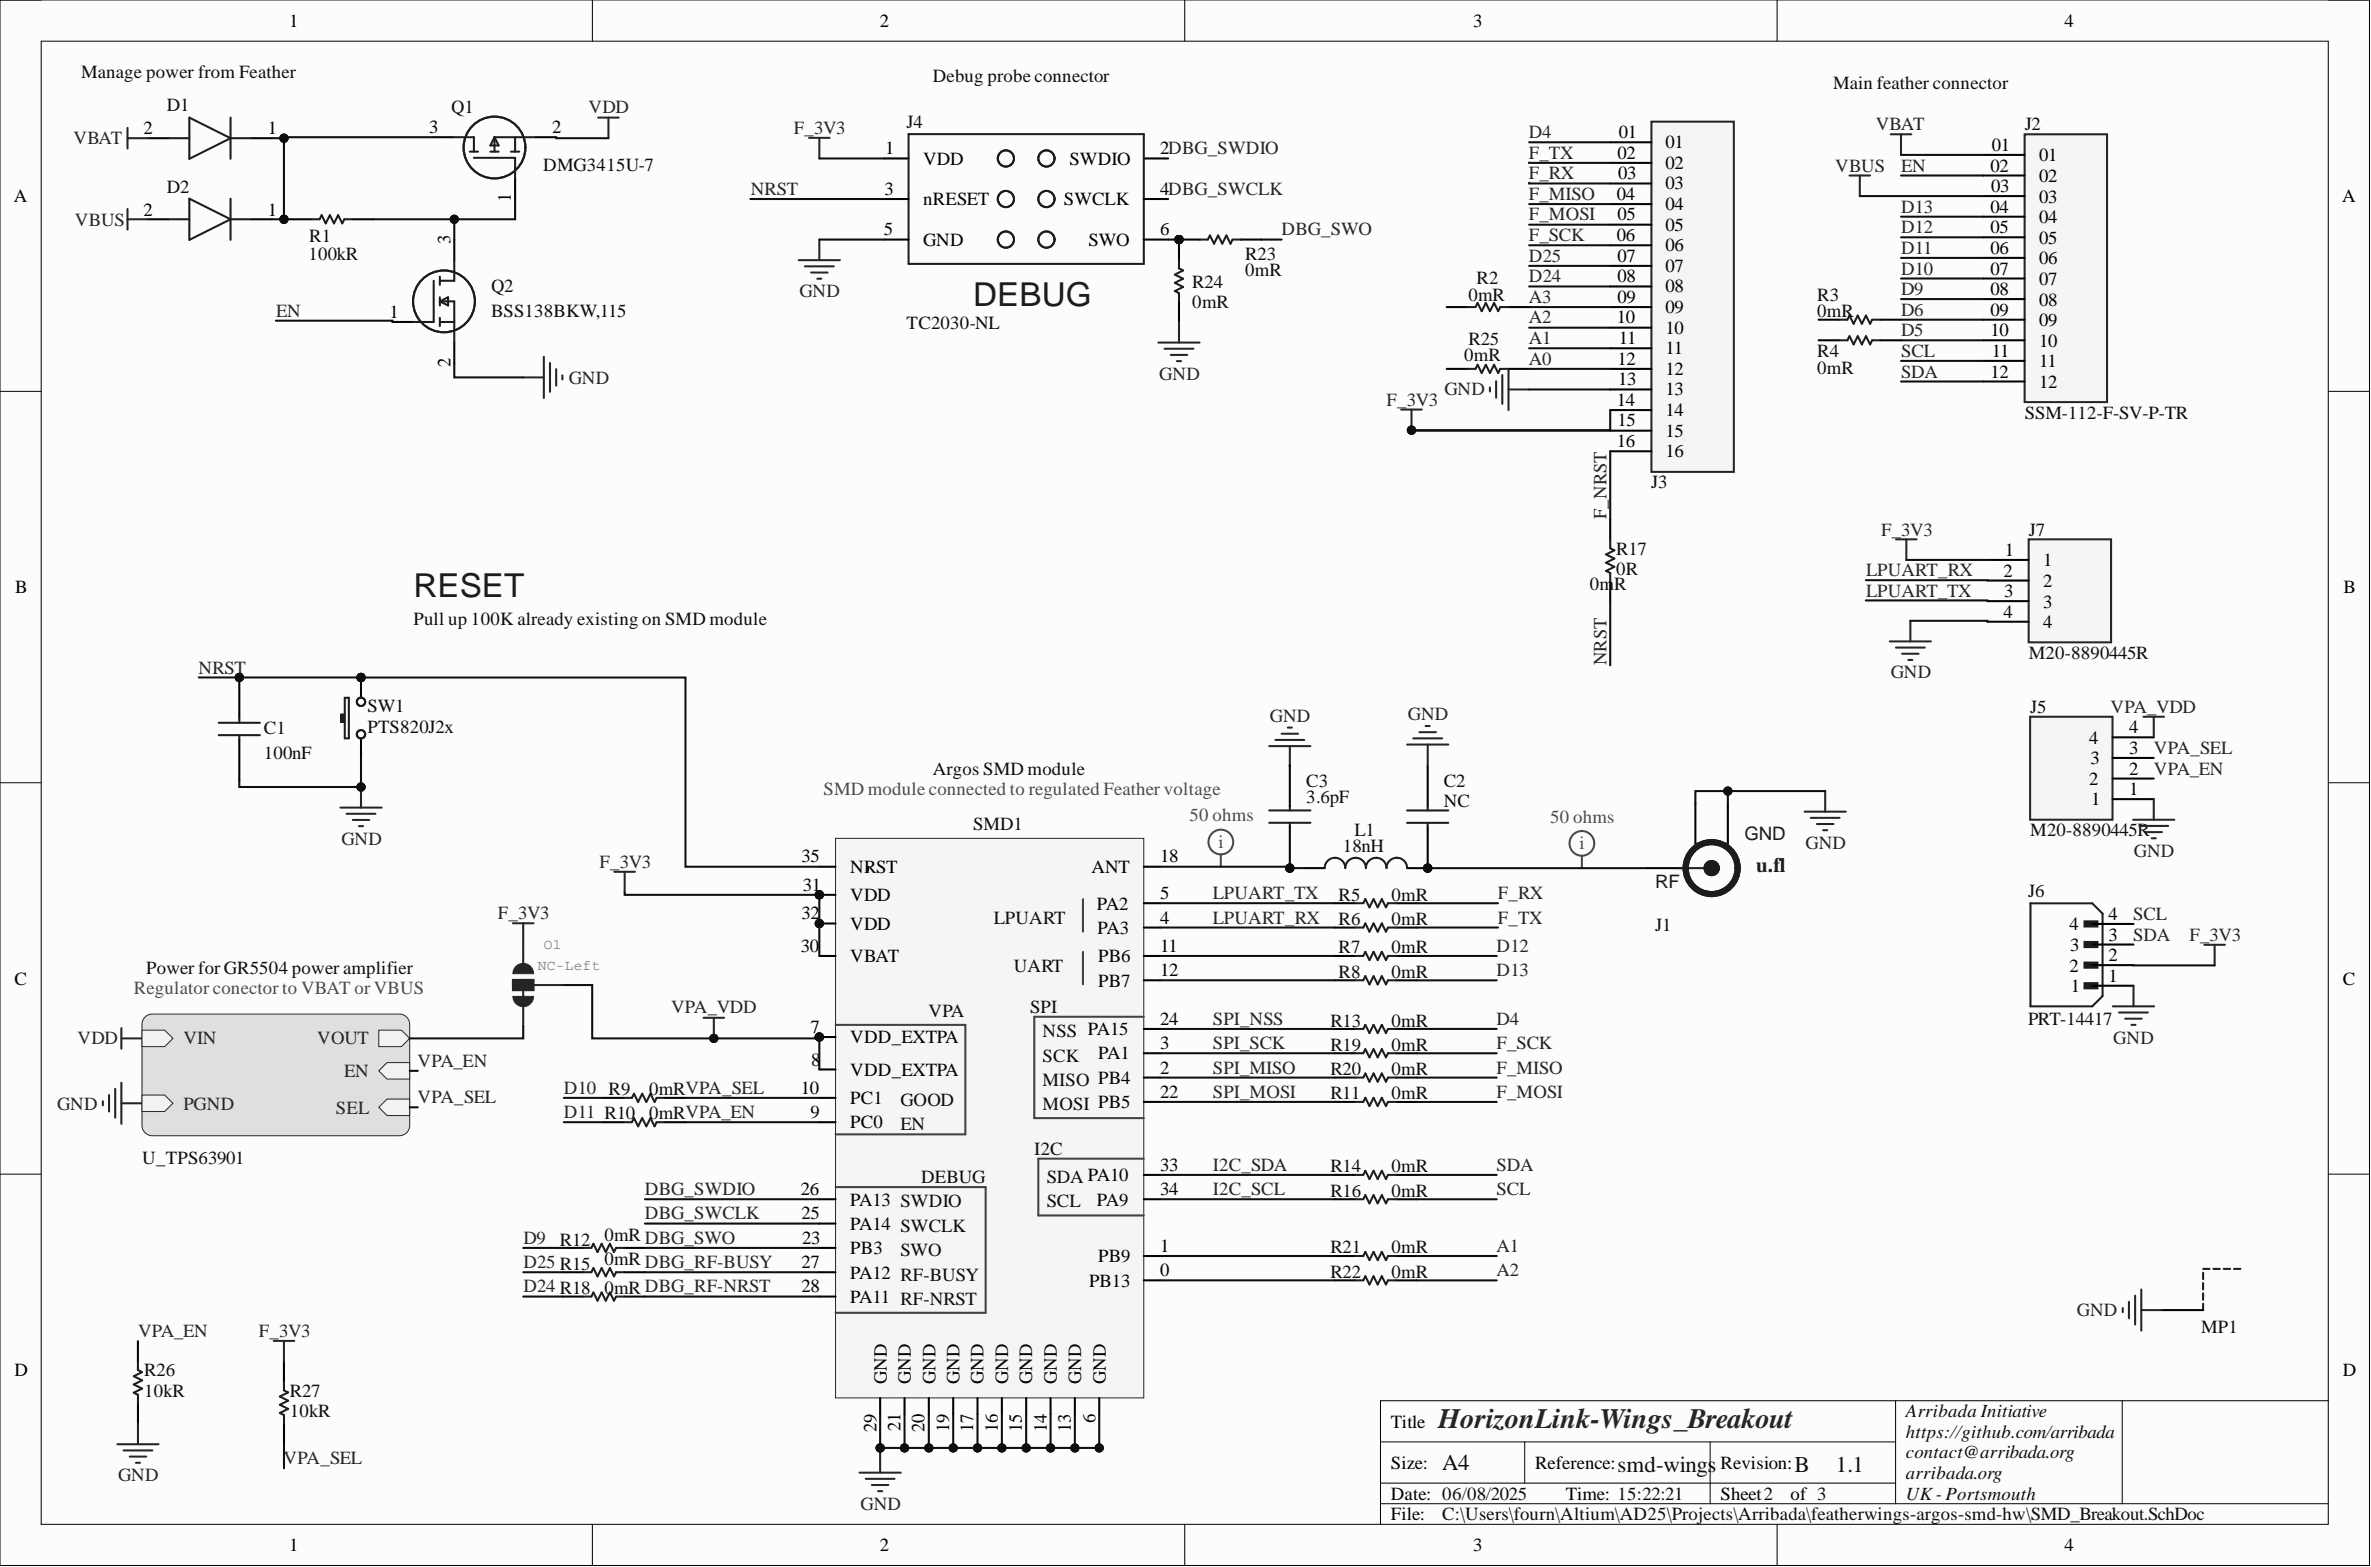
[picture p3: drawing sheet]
<svg xmlns="http://www.w3.org/2000/svg" width="292mm" height="193mm" viewBox="0 0 292 193" stroke-linecap="round" stroke-linejoin="round" font-family="sans-serif">
<defs><g id="words">
<g font-size="4.1" fill="#1c1c1c">
<text x="119.9" y="37.6">DEBUG</text>
<text x="50.9" y="73.6">RESET</text>
</g>
<text font-size="3.5" fill="#262626" x="177.2" y="175.8">HorizonLink-Wings_Breakout</text>
<g font-size="2.8" fill="#0e0e0e">
<text x="177.7" y="181">A4</text>
<text x="199.3" y="181.3">smd-wings</text>
<text x="221.1" y="181.3">B</text>
<text x="226.2" y="181.3">1.1</text>
</g>
<text font-size="2.5" fill="#1c1c1c" x="216.4" y="107.4">u.fl</text>
<g font-size="2.3">
<text x="35.6" y="3.3">1</text>
<text x="108.4" y="3.3">2</text>
<text x="181.5" y="3.3">3</text>
<text x="254.3" y="3.3">4</text>
<text x="17.7" y="16.5">2</text>
<text x="33" y="16.5">1</text>
<text x="52.9" y="16.4">3</text>
<text x="68" y="16.4">2</text>
<text x="199.4" y="17">01</text>
<text x="109.1" y="19">1</text>
<text x="113.7" y="20.3">VDD</text>
<text x="131.7" y="20.3">SWDIO</text>
<text x="142.9" y="19">2DBG_SWDIO</text>
<text x="199.3" y="19.5">02</text>
<text x="199.3" y="22.1">03</text>
<text x="205.2" y="18.3">01</text>
<text x="205.2" y="20.8">02</text>
<text x="205.2" y="23.3">03</text>
<text x="245.2" y="21.1">02</text>
<text x="245.3" y="23.7">03</text>
<text x="245.4" y="18.6">01</text>
<text x="251.2" y="19.9">01</text>
<text x="251.2" y="22.4">02</text>
<text x="1.7" y="24.9">A</text>
<text x="17.7" y="26.5">2</text>
<text x="33" y="26.5">1</text>
<text x="63" y="24.9" transform="rotate(-90 63 24.9)">1</text>
<text x="108.9" y="29">5</text>
<text x="109" y="24">3</text>
<text x="113.7" y="25.3">nRESET</text>
<text x="131.1" y="25.3">SWCLK</text>
<text x="142.9" y="24">4DBG_SWCLK</text>
<text x="142.9" y="29">6</text>
<text x="199.2" y="24.6">04</text>
<text x="199.2" y="29.7">06</text>
<text x="199.3" y="27.1">05</text>
<text x="205.2" y="25.9">04</text>
<text x="205.2" y="28.4">05</text>
<text x="245.2" y="26.2">04</text>
<text x="245.2" y="28.7">05</text>
<text x="251.2" y="24.9">03</text>
<text x="251.2" y="27.5">04</text>
<text x="288.5" y="24.9">A</text>
<text x="55.5" y="30" transform="rotate(-90 55.5 30)">3</text>
<text x="113.7" y="30.3">GND</text>
<text x="134.1" y="30.3">SWO</text>
<text x="199.3" y="32.2">07</text>
<text x="199.3" y="34.8">08</text>
<text x="205.2" y="30.9">06</text>
<text x="205.2" y="33.5">07</text>
<text x="245.2" y="31.3">06</text>
<text x="245.2" y="33.8">07</text>
<text x="251.2" y="30">05</text>
<text x="251.2" y="32.6">06</text>
<text x="251.2" y="35.1">07</text>
<text x="48" y="39.1">1</text>
<text x="199.2" y="39.8">10</text>
<text x="199.3" y="37.3">09</text>
<text x="205.2" y="36">08</text>
<text x="205.2" y="38.6">09</text>
<text x="205.2" y="41.1">10</text>
<text x="245.2" y="36.4">08</text>
<text x="245.2" y="38.9">09</text>
<text x="245.2" y="41.4">10</text>
<text x="251.2" y="37.6">08</text>
<text x="251.2" y="40.2">09</text>
<text x="55.5" y="45.2" transform="rotate(-90 55.5 45.2)">2</text>
<text x="199.3" y="44.9">12</text>
<text x="199.3" y="47.4">13</text>
<text x="199.4" y="42.4">11</text>
<text x="205.2" y="43.6">11</text>
<text x="205.2" y="46.2">12</text>
<text x="245.2" y="46.5">12</text>
<text x="245.4" y="44">11</text>
<text x="251.2" y="42.7">10</text>
<text x="251.2" y="45.2">11</text>
<text x="251.2" y="47.8">12</text>
<text x="199.2" y="50">14</text>
<text x="199.3" y="52.5">15</text>
<text x="205.2" y="48.7">13</text>
<text x="205.2" y="51.2">14</text>
<text x="205.2" y="53.8">15</text>
<text x="199.2" y="55">16</text>
<text x="205.2" y="56.3">16</text>
<text x="246.8" y="71">2</text>
<text x="247" y="68.5">1</text>
<text x="251.7" y="69.8">1</text>
<text x="1.9" y="73.1">B</text>
<text x="246.8" y="76.1">4</text>
<text x="246.9" y="73.6">3</text>
<text x="251.7" y="72.3">2</text>
<text x="251.7" y="74.8">3</text>
<text x="251.7" y="77.4">4</text>
<text x="288.7" y="73.1">B</text>
<text x="257.4" y="91.6">4</text>
<text x="257.6" y="94.1">3</text>
<text x="262.3" y="95.4">2</text>
<text x="262.3" y="92.8">3</text>
<text x="262.3" y="90.3">4</text>
<text x="257.4" y="96.6">2</text>
<text x="257.6" y="99.2">1</text>
<text x="262.3" y="97.9">1</text>
<text x="98.7" y="106.2">35</text>
<text x="104.8" y="107.5">NRST</text>
<text x="134.4" y="107.5">ANT</text>
<text x="142.9" y="106.2">18</text>
<text x="98.7" y="113.2">32</text>
<text x="98.9" y="109.7">31</text>
<text x="104.8" y="110.9">VDD</text>
<text x="135.1" y="112">PA2</text>
<text x="142.9" y="113.7">4</text>
<text x="142.9" y="110.8">5</text>
<text x="259.8" y="113.3">4</text>
<text x="98.7" y="117.2">30</text>
<text x="104.8" y="114.5">VDD</text>
<text x="104.8" y="118.5">VBAT</text>
<text x="135.2" y="115">PA3</text>
<text x="135.3" y="118.5">PB6</text>
<text x="142.9" y="117.2">11</text>
<text x="254.9" y="119.6">2</text>
<text x="254.9" y="114.6">4</text>
<text x="255" y="117.1">3</text>
<text x="259.8" y="118.4">2</text>
<text x="259.8" y="115.8">3</text>
<text x="1.8" y="121.3">C</text>
<text x="135.3" y="121.5">PB7</text>
<text x="142.9" y="120.2">12</text>
<text x="255.1" y="122.2">1</text>
<text x="259.8" y="120.9">1</text>
<text x="288.6" y="121.3">C</text>
<text x="99.8" y="127.2">7</text>
<text x="99.9" y="131.2">8</text>
<text x="104.8" y="128.4">VDD_EXTPA</text>
<text x="135.3" y="130.5">PA1</text>
<text x="142.9" y="129.2">3</text>
<text x="142.9" y="126.2">24</text>
<text x="98.7" y="134.7">10</text>
<text x="99.8" y="137.7">9</text>
<text x="104.8" y="132.5">VDD_EXTPA</text>
<text x="104.8" y="136">PC1</text>
<text x="142.9" y="132.2">2</text>
<text x="142.9" y="135.2">22</text>
<text x="104.8" y="138.9">PC0</text>
<text x="98.7" y="147.2">26</text>
<text x="104.8" y="148.5">PA13 SWDIO</text>
<text x="135.1" y="148.5">PA9</text>
<text x="142.9" y="147.2">34</text>
<text x="142.9" y="144.2">33</text>
<text x="98.7" y="150.2">25</text>
<text x="98.8" y="153.2">23</text>
<text x="104.8" y="151.4">PA14 SWCLK</text>
<text x="104.8" y="154.5">PB3</text>
<text x="135.3" y="155.4">PB9</text>
<text x="142.9" y="154.1">1</text>
<text x="98.7" y="159.1">28</text>
<text x="98.7" y="156.2">27</text>
<text x="104.8" y="160.4">PA11 RF-NRST</text>
<text x="104.8" y="157.4">PA12 RF-BUSY</text>
<text x="134.2" y="158.5">PB13</text>
<text x="142.9" y="157.2">0</text>
<text x="1.8" y="169.4">D</text>
<text x="109.2" y="170.4" transform="rotate(-90 109.2 170.4)">GND</text>
<text x="112.2" y="170.4" transform="rotate(-90 112.2 170.4)">GND</text>
<text x="115.2" y="170.4" transform="rotate(-90 115.2 170.4)">GND</text>
<text x="118.2" y="170.4" transform="rotate(-90 118.2 170.4)">GND</text>
<text x="121.2" y="170.4" transform="rotate(-90 121.2 170.4)">GND</text>
<text x="124.2" y="170.4" transform="rotate(-90 124.2 170.4)">GND</text>
<text x="127.2" y="170.4" transform="rotate(-90 127.2 170.4)">GND</text>
<text x="130.2" y="170.4" transform="rotate(-90 130.2 170.4)">GND</text>
<text x="133.2" y="170.4" transform="rotate(-90 133.2 170.4)">GND</text>
<text x="136.2" y="170.4" transform="rotate(-90 136.2 170.4)">GND</text>
<text x="288.6" y="169.4">D</text>
<text x="108" y="176.4" transform="rotate(-90 108 176.4)">29</text>
<text x="110.9" y="176.2" transform="rotate(-90 110.9 176.2)">21</text>
<text x="113.9" y="176.4" transform="rotate(-90 113.9 176.4)">20</text>
<text x="116.9" y="176.4" transform="rotate(-90 116.9 176.4)">19</text>
<text x="119.9" y="176.4" transform="rotate(-90 119.9 176.4)">17</text>
<text x="122.9" y="176.4" transform="rotate(-90 122.9 176.4)">16</text>
<text x="125.9" y="176.3" transform="rotate(-90 125.9 176.3)">15</text>
<text x="128.9" y="176.4" transform="rotate(-90 128.9 176.4)">14</text>
<text x="131.9" y="176.3" transform="rotate(-90 131.9 176.3)">13</text>
<text x="135" y="175.2" transform="rotate(-90 135 175.2)">6</text>
<text x="171.3" y="175.8">Title</text>
<text x="171.3" y="180.9">Size:</text>
<text x="171.3" y="184.7">Date: 06/08/2025</text>
<text x="189.1" y="180.9">Reference:</text>
<text x="192.9" y="184.7">Time: 15:22:21</text>
<text x="212" y="180.9">Revision:</text>
<text x="212" y="184.7">Sheet2</text>
<text x="220.6" y="184.7">of 3</text>
<text x="35.6" y="191">1</text>
<text x="108.4" y="191">2</text>
<text x="171.3" y="187.2">File:</text>
<text x="181.5" y="191">3</text>
<text x="254.3" y="191">4</text>
</g>
<g font-size="2.3" fill="#0e0e0e">
<text x="10" y="9.6">Manage power from Feather</text>
<text x="114.9" y="10.1">Debug probe connector</text>
<text x="225.8" y="11">Main feather connector</text>
<text x="20.6" y="13.7">D1</text>
<text x="55.6" y="13.9">Q1</text>
<text x="111.7" y="15.7">J4</text>
<text x="249.4" y="16.1">J2</text>
<text x="20.6" y="23.8">D2</text>
<text x="66.9" y="21.1">DMG3415U-7</text>
<text x="38.1" y="29.8">R1</text>
<text x="38" y="32">100kR</text>
<text x="146.9" y="35.5">R24</text>
<text x="153.4" y="34">0mR</text>
<text x="153.4" y="32">R23</text>
<text x="181.9" y="35">R2</text>
<text x="60.5" y="36">Q2</text>
<text x="60.5" y="39">BSS138BKW,115</text>
<text x="111.7" y="40.5">TC2030-NL</text>
<text x="146.9" y="38">0mR</text>
<text x="180.9" y="37">0mR</text>
<text x="223.9" y="39">0mR</text>
<text x="223.9" y="37">R3</text>
<text x="180.4" y="44.5">0mR</text>
<text x="180.9" y="42.4">R25</text>
<text x="223.9" y="46">0mR</text>
<text x="223.9" y="44">R4</text>
<text x="249.4" y="51.6">SSM-112-F-SV-P-TR</text>
<text x="203.4" y="60.1">J3</text>
<text x="249.9" y="66">J7</text>
<text x="199.1" y="68.3">R17</text>
<text x="199.1" y="70.9">0R</text>
<text x="50.9" y="76.9">Pull up 100K already existing on SMD module</text>
<text x="195.9" y="72.6">0mR</text>
<text x="249.9" y="81.2">M20-8890445R</text>
<text x="45.3" y="87.7">SW1</text>
<text x="250.1" y="87.8">J5</text>
<text x="32.5" y="93.4">100nF</text>
<text x="32.5" y="90.4">C1</text>
<text x="45.3" y="90.2">PTS820J2x</text>
<text x="114.9" y="95.4">Argos SMD module</text>
<text x="160.9" y="98.9">3.6pF</text>
<text x="160.9" y="96.9">C3</text>
<text x="177.9" y="96.9">C2</text>
<text x="177.9" y="99.4">NC</text>
<text x="119.9" y="102.2">SMD1</text>
<text x="165.4" y="104.9">18nH</text>
<text x="166.9" y="102.9">L1</text>
<text x="250.1" y="103">M20-8890445R</text>
<text x="122.4" y="113.7">LPUART</text>
<text x="164.9" y="110.9">R5</text>
<text x="164.9" y="113.9">R6</text>
<text x="171.4" y="110.9">0mR</text>
<text x="171.4" y="113.9">0mR</text>
<text x="249.9" y="110.5">J6</text>
<text x="18" y="119.9">Power for GR5504 power amplifier</text>
<text x="124.9" y="119.7">UART</text>
<text x="164.9" y="117.4">R7</text>
<text x="171.4" y="117.4">0mR</text>
<text x="203.9" y="114.7">J1</text>
<text x="114.4" y="125.2">VPA</text>
<text x="126.9" y="124.7">SPI</text>
<text x="164.9" y="120.4">R8</text>
<text x="171.4" y="120.4">0mR</text>
<text x="128.4" y="127.7">NSS PA15</text>
<text x="128.4" y="130.7">SCK</text>
<text x="163.9" y="126.4">R13</text>
<text x="163.9" y="129.4">R19</text>
<text x="171.4" y="126.4">0mR</text>
<text x="171.4" y="129.4">0mR</text>
<text x="249.9" y="126.2">PRT-14417</text>
<text x="80" y="134.9">0mRVPA_SEL</text>
<text x="80" y="137.8">0mRVPA_EN</text>
<text x="110.9" y="136.2">GOOD</text>
<text x="128.4" y="133.7">MISO PB4</text>
<text x="128.4" y="136.7">MOSI PB5</text>
<text x="163.9" y="135.4">R11</text>
<text x="163.9" y="132.3">R20</text>
<text x="171.4" y="135.4">0mR</text>
<text x="171.4" y="132.3">0mR</text>
<text x="17.5" y="143.3">U_TPS63901</text>
<text x="110.9" y="139.2">EN</text>
<text x="127.4" y="142.2">I2C</text>
<text x="113.5" y="145.7">DEBUG</text>
<text x="128.9" y="145.7">SDA PA10</text>
<text x="128.9" y="148.6">SCL</text>
<text x="163.9" y="144.3">R14</text>
<text x="163.9" y="147.4">R16</text>
<text x="171.4" y="144.3">0mR</text>
<text x="171.4" y="147.4">0mR</text>
<text x="69" y="153.4">R12</text>
<text x="74.5" y="152.9">0mR DBG_SWO</text>
<text x="74.5" y="155.8">0mR DBG_RF-BUSY</text>
<text x="110.9" y="154.7">SWO</text>
<text x="163.9" y="154.3">R21</text>
<text x="171.4" y="154.3">0mR</text>
<text x="74.5" y="159.3">0mR DBG_RF-NRST</text>
<text x="163.9" y="157.4">R22</text>
<text x="171.4" y="157.4">0mR</text>
<text x="271.2" y="164.1">MP1</text>
<text x="17.8" y="172">10kR</text>
<text x="17.8" y="169.4">R26</text>
<text x="35.7" y="172">R27</text>
<text x="35.7" y="174.5">10kR</text>
<text x="234.8" y="174.5">Arribada Initiative</text>
<text x="234.8" y="177.1">https://github.com/arribada</text>
<text x="234.8" y="179.6">contact@arribada.org</text>
<text x="234.8" y="182.1">arribada.org</text>
<text x="234.8" y="184.7">UK- Portsmouth</text>
<text x="177.7" y="187.2">C:\Users\fourn\Altium\AD25\Projects\Arribada\featherwings-argos-smd-hw\SMD_Breakout.SchDoc</text>
</g>
<g font-size="2.3" fill="#262626">
<text x="9.1" y="17.8">VBAT</text>
<text x="72.5" y="13.9">VDD</text>
<text x="97.8" y="16.5">F_3V3</text>
<text x="188.3" y="17">D4</text>
<text x="231.1" y="16.1">VBAT</text>
<text x="188.3" y="19.5">F_TX</text>
<text x="188.3" y="22">F_RX</text>
<text x="226.1" y="21.1">VBUS</text>
<text x="234.2" y="21.1">EN</text>
<text x="9.2" y="27.8">VBUS</text>
<text x="92.5" y="24">NRST</text>
<text x="157.9" y="29">DBG_SWO</text>
<text x="188.3" y="24.6">F_MISO</text>
<text x="188.3" y="27.1">F_MOSI</text>
<text x="188.3" y="29.7">F_SCK</text>
<text x="234.2" y="26.2">D13</text>
<text x="234.2" y="28.7">D12</text>
<text x="188.3" y="32.2">D25</text>
<text x="188.3" y="34.8">D24</text>
<text x="234.2" y="31.3">D11</text>
<text x="234.2" y="33.8">D10</text>
<text x="34" y="39">EN</text>
<text x="98.5" y="36.6">GND</text>
<text x="188.3" y="37.3">A3</text>
<text x="188.3" y="39.8">A2</text>
<text x="234.2" y="36.4">D9</text>
<text x="234.2" y="38.9">D6</text>
<text x="234.2" y="41.4">D5</text>
<text x="70.1" y="47.3">GND</text>
<text x="142.8" y="46.8">GND</text>
<text x="188.3" y="42.4">A1</text>
<text x="188.3" y="44.9">A0</text>
<text x="234.2" y="44">SCL</text>
<text x="234.2" y="46.5">SDA</text>
<text x="170.8" y="50">F_3V3</text>
<text x="177.9" y="48.7">GND</text>
<text x="197.9" y="63.9" transform="rotate(-90 197.9 63.9)">F_NRST</text>
<text x="231.8" y="66">F_3V3</text>
<text x="229.9" y="70.9">LPUART_RX</text>
<text x="229.9" y="73.5">LPUART_TX</text>
<text x="24.5" y="82.9">NRST</text>
<text x="197.9" y="81.9" transform="rotate(-90 197.9 81.9)">NRST</text>
<text x="232.9" y="83.5">GND</text>
<text x="156.4" y="88.9">GND</text>
<text x="173.5" y="88.6">GND</text>
<text x="260" y="87.8">VPA_VDD</text>
<text x="265.3" y="92.8">VPA_SEL</text>
<text x="265.3" y="95.4">VPA_EN</text>
<text x="42.1" y="104">GND</text>
<text x="73.9" y="106.9">F_3V3</text>
<text x="222.4" y="104.5">GND</text>
<text x="262.9" y="105.5">GND</text>
<text x="61.3" y="113.2">F_3V3</text>
<text x="149.4" y="110.8">LPUART_TX</text>
<text x="149.4" y="113.7">LPUART_RX</text>
<text x="184.5" y="113.7">F_TX</text>
<text x="184.5" y="110.8">F_RX</text>
<text x="262.8" y="113.3">SCL</text>
<text x="184.4" y="117.2">D12</text>
<text x="262.8" y="115.8">SDA</text>
<text x="269.7" y="115.8">F_3V3</text>
<text x="82.7" y="124.8">VPA_VDD</text>
<text x="184.4" y="120.2">D13</text>
<text x="9.6" y="128.6">VDD</text>
<text x="22.6" y="128.6">VIN</text>
<text x="39.1" y="128.6">VOUT</text>
<text x="51.4" y="131.4">VPA_EN</text>
<text x="149.4" y="126.2">SPI_NSS</text>
<text x="149.4" y="129.2">SPI_SCK</text>
<text x="184.4" y="126.2">D4</text>
<text x="184.4" y="129.2">F_SCK</text>
<text x="260.4" y="128.5">GND</text>
<text x="7" y="136.6">GND</text>
<text x="22.6" y="136.6">PGND</text>
<text x="41.4" y="137.1">SEL</text>
<text x="42.4" y="132.7">EN</text>
<text x="51.4" y="135.9">VPA_SEL</text>
<text x="69.5" y="137.7">D11 R10</text>
<text x="69.5" y="134.7">D10 R9</text>
<text x="149.4" y="135.2">SPI_MOSI</text>
<text x="149.4" y="132.2">SPI_MISO</text>
<text x="184.4" y="135.2">F_MOSI</text>
<text x="184.4" y="132.2">F_MISO</text>
<text x="79.5" y="147.2">DBG_SWDIO</text>
<text x="149.4" y="144.2">I2C_SDA</text>
<text x="149.4" y="147.2">I2C_SCL</text>
<text x="184.4" y="144.2">SDA</text>
<text x="184.4" y="147.2">SCL</text>
<text x="64.5" y="153.2">D9</text>
<text x="79.5" y="150.2">DBG_SWCLK</text>
<text x="184.4" y="154.1">A1</text>
<text x="64.5" y="156.2">D25 R15</text>
<text x="64.5" y="159.1">D24 R18</text>
<text x="184.4" y="157.2">A2</text>
<text x="17" y="164.6">VPA_EN</text>
<text x="31.9" y="164.6">F_3V3</text>
<text x="255.9" y="162.1">GND</text>
<text x="14.6" y="182.4">GND</text>
<text x="34.9" y="180.3">VPA_SEL</text>
<text x="106" y="185.9">GND</text>
</g>
<g font-size="2.3" fill="#4c4c4c">
<text x="101.5" y="97.9">SMD module connected to regulated Feather voltage</text>
<text x="146.5" y="101.1">50 ohms</text>
<text x="191" y="101.3">50 ohms</text>
<text x="150.1" y="104.4">i</text>
<text x="194.6" y="104.6">i</text>
<text x="16.5" y="122.4">Regulator conector to VBAT or VBUS</text>
</g>
<g font-size="2.3" fill="#1c1c1c">
<text x="214.9" y="103.4">GND</text>
<text x="203.9" y="109.4">RF</text>
</g>
<g font-size="1.8" fill="#808080">
<text x="66.3" y="119.4">NC-Left</text>
<text x="67" y="116.9">O1</text>
</g>
</g></defs>
<path d="M0 0h291.9v192.8h-291.9z" fill-rule="evenodd" fill="#fcfcfc"/>
<path d="M0 0h291.9v192.8h-291.9z" fill="none" stroke="#000" stroke-width=".12"/>
<path d="M5.1 5.1h281.7v182.6h-281.7z" fill-rule="evenodd" fill="#fcfcfc"/>
<g fill="none" stroke="#000" stroke-width=".12">
<path d="M0 0h5.1M73 0v5.1M146 0v5.1M218.9 0v5.1M286.8 0h5.1v5.1M5.1 5.1h281.7v182.6h-281.7zM0 48.2h5.1M286.8 48.2h5.1M0 96.4h5.1M286.8 96.4h5.1M0 144.6h5.1M286.8 144.6h5.1"/>
<path d="M170.1 177.6h63.4M187.8 177.6v5M210.7 177.6v7.6M233.5 172.5v12.7M261.5 172.5v12.7M286.8 172.5h-116.7v15.2M73 187.7v5.1M146 187.7v5.1M170.1 185.2h116.7M170.1 182.6h63.4M218.9 187.7v5.1M291.9 187.7v5.1"/>
</g>
<circle cx="44.5" cy="83.4" r=".51" fill="#0e0e0e"/>
<circle cx="44.5" cy="83.4" r=".51" fill="none" stroke="#0e0e0e" stroke-width=".12"/>
<path d="M44.5 83.4v2.5M44.5 90.9v2.5" fill="none" stroke="#000" stroke-width=".25"/>
<circle cx="44.5" cy="83.4" r=".51" fill="#0e0e0e"/>
<circle cx="44.5" cy="83.4" r=".51" fill="none" stroke="#0e0e0e" stroke-width=".12"/>
<g fill="none" stroke="#1c1c1c" stroke-width=".25">
<path d="M42.5 85.9h.5v5h-.5z"/>
<circle cx="44.5" cy="86.4" r=".51"/>
<circle cx="44.5" cy="90.4" r=".51"/>
</g>
<path d="M42 87.9h.5v1h-.5z" fill-rule="evenodd" fill="#1c1c1c"/>
<path d="M42 87.9h.5v1h-.5z" fill="none" stroke="#1c1c1c" stroke-width=".12"/>
<path d="M249.4 16.5h10.2v33h-10.2z" fill-rule="evenodd" fill="#f5f5f5"/>
<path d="M249.4 16.5h10.2v33h-10.2z" fill="none" stroke="#262626" stroke-width=".25"/>
<path d="M244.4 19.1h5M244.4 21.6h5M244.4 24.1h5M244.4 26.7h5M244.4 29.2h5M244.4 31.8h5M244.4 34.3h5M244.4 36.8h5M244.4 39.4h5M244.4 41.9h5M244.4 44.4h5M244.4 47h5" fill="none" stroke="#000" stroke-width=".25"/>
<path d="M203.5 15h10.1v43.1h-10.1z" fill-rule="evenodd" fill="#f5f5f5"/>
<path d="M203.5 15h10.1v43.1h-10.1zM232.9 16.5h2.6M234.2 16.5v2.6M227.9 21.6h2.5M229.1 21.6v2.5M172.6 50.4h2.6M173.9 50.4v2.6M183.6 47.7v.5M184.3 46.9v2.1M185.1 46.2v3.5M185.8 45.4v5.1M185.8 48h2.6" fill="none" stroke="#262626" stroke-width=".25"/>
<g fill="none" stroke="#000" stroke-width=".25">
<path d="M198.4 17.5h5.1M198.4 20.1h5.1M198.4 22.6h5.1M198.4 25.1h5.1M198.4 27.7h5.1M198.4 30.2h5.1M198.4 32.7h5.1M198.4 35.3h5.1M198.4 37.8h5.1M198.4 40.4h5.1M198.4 42.9h5.1M198.4 45.4h5.1"/>
<path d="M198.4 48h5.1M198.4 50.5h5.1M198.4 53h5.1M198.4 55.6h5.1"/>
</g>
<circle cx="173.9" cy="53" r=".51" fill="#0e0e0e"/>
<circle cx="173.9" cy="53" r=".51" fill="none" stroke="#0e0e0e" stroke-width=".12"/>
<path d="M18.2 17h2.6M30.9 17h2.6M53.3 16.9h2.5M66 16.9h2.5M18.2 27h2.6M30.9 27h2.6M48.4 39.6h2.5M56 29.5v2.5M63.5 22v2.5M56 42.2v2.5M198.4 64v2.5M198.4 71.6v2.5" fill="none" stroke="#000" stroke-width=".25"/>
<g fill="none" stroke="#1c1c1c" stroke-width=".25">
<path d="M20.8 17h2.5M23.3 14.5l5.1 2.5-5.1 2.6zM28.4 14.5v5.1M28.4 17h2.5M55.8 16.9h2.6v1.8M57.9 18.7h1M58.4 19.4h5.1v2.6M60.4 18.7h1M60.9 16.9h5.1M60.9 16.9v1.8M60.9 16.9l.5 1h-1zM63 18.7h1"/>
<path d="M63.5 16.9v1.8M20.8 27h2.5M23.3 24.5l5.1 2.5-5.1 2.5zM28.4 24.5v5M28.4 27h2.5M53.4 34.6v5h-2.5M54.2 37.1h1.8v5.1M54.2 39.6h1.8M54.2 34.1v1M54.2 36.6v1M54.2 39.1v1.1M54.2 37.1l1-.5v1z"/>
<path d="M56 32v2.6h-1.8M198.4 66.5v1l.5 .3-1 .5 1 .5-1 .5 1 .5-1 .5 .5 .3v1"/>
<circle cx="60.9" cy="18.2" r="3.8"/>
<circle cx="54.7" cy="37.1" r="3.8"/>
</g>
<g fill="none" stroke="#262626" stroke-width=".25">
<path d="M15.7 15.8v2.5M15.7 17h2.5M73.7 14.5h2.5M75 14.5v2.5M15.7 25.7v2.6M15.7 27h2.5M64.5 46.5h2.5M67 43.9v5.1M67.8 44.7v3.6M68.5 45.5v2M69.3 46.2v.5M156.4 91.9h5"/>
<path d="M157.1 91.1h3.6M157.9 90.4h2M158.6 89.6h.6M158.9 91.9v2.5"/>
</g>
<circle cx="175.9" cy="106.9" r=".51" fill="#0e0e0e"/>
<circle cx="175.9" cy="106.9" r=".51" fill="none" stroke="#0e0e0e" stroke-width=".12"/>
<path d="M160.7 106.9h2.5M173.4 106.9h2.5" fill="none" stroke="#000" stroke-width=".25"/>
<circle cx="175.9" cy="106.9" r=".51" fill="#0e0e0e"/>
<circle cx="175.9" cy="106.9" r=".51" fill="none" stroke="#0e0e0e" stroke-width=".12"/>
<path d="M173.4 106.9a1.27 1.27 0 0 0-1.3-1.3 1.27 1.27 0 0 0-1.3 1.3 1.27 1.27 0 0 0-1.3-1.3 1.27 1.27 0 0 0-1.2 1.3 1.27 1.27 0 0 0-1.3-1.3 1.27 1.27 0 0 0-1.3 1.3 1.27 1.27 0 0 0-1.2-1.3 1.27 1.27 0 0 0-1.3 1.3" fill="none" stroke="#1c1c1c" stroke-width=".25"/>
<circle cx="158.9" cy="106.9" r=".51" fill="#0e0e0e"/>
<circle cx="158.9" cy="106.9" r=".51" fill="none" stroke="#0e0e0e" stroke-width=".12"/>
<path d="M156.4 99.8h5M158.9 99.3v.5M156.4 101.3h5M158.9 101.3v.5" fill="none" stroke="#1c1c1c" stroke-width=".25"/>
<path d="M158.9 101.8v5.1" fill="none" stroke="#000" stroke-width=".25"/>
<circle cx="158.9" cy="106.9" r=".51" fill="#0e0e0e"/>
<circle cx="158.9" cy="106.9" r=".51" fill="none" stroke="#0e0e0e" stroke-width=".12"/>
<path d="M158.9 94.2v5.1" fill="none" stroke="#000" stroke-width=".25"/>
<circle cx="175.9" cy="106.9" r=".51" fill="#0e0e0e"/>
<circle cx="175.9" cy="106.9" r=".51" fill="none" stroke="#0e0e0e" stroke-width=".12"/>
<path d="M175.9 94.2v5.1M175.9 101.8v5.1" fill="none" stroke="#000" stroke-width=".25"/>
<circle cx="175.9" cy="106.9" r=".51" fill="#0e0e0e"/>
<circle cx="175.9" cy="106.9" r=".51" fill="none" stroke="#0e0e0e" stroke-width=".12"/>
<path d="M173.4 99.8h5M175.9 99.3v.5M173.4 101.3h5M175.9 101.3v.5" fill="none" stroke="#1c1c1c" stroke-width=".25"/>
<path d="M173.4 91.7h5M174.1 90.9h3.6M174.9 90.2h2M175.6 89.4h.5M175.9 91.7v2.5" fill="none" stroke="#262626" stroke-width=".25"/>
<circle cx="145.2" cy="29.5" r=".51" fill="#0e0e0e"/>
<circle cx="145.2" cy="29.5" r=".51" fill="none" stroke="#0e0e0e" stroke-width=".12"/>
<path d="M145.2 29.5h2.6M152.9 29.5h2.5" fill="none" stroke="#000" stroke-width=".25"/>
<circle cx="145.2" cy="29.5" r=".51" fill="#0e0e0e"/>
<circle cx="145.2" cy="29.5" r=".51" fill="none" stroke="#0e0e0e" stroke-width=".12"/>
<path d="M147.8 29.5h1l.3-.5 .5 1 .5-1 .5 1 .5-1 .5 1 .2-.5h1.1" fill="none" stroke="#1c1c1c" stroke-width=".25"/>
<circle cx="145.2" cy="29.5" r=".51" fill="#0e0e0e"/>
<circle cx="145.2" cy="29.5" r=".51" fill="none" stroke="#0e0e0e" stroke-width=".12"/>
<path d="M145.2 29.5v2.5" fill="none" stroke="#000" stroke-width=".25"/>
<circle cx="145.2" cy="29.5" r=".51" fill="#0e0e0e"/>
<circle cx="145.2" cy="29.5" r=".51" fill="none" stroke="#0e0e0e" stroke-width=".12"/>
<path d="M35.8 27h2.6M43.4 27h2.6M145.2 37.1v2.5M266.3 161.3h5.1" fill="none" stroke="#000" stroke-width=".25"/>
<path d="M38.4 27h1l.2-.5 .5 1 .5-1 .5 1 .6-1 .5 1 .2-.5h1M145.2 32v1.1l.6 .2-1.1 .5 1.1 .5-1.1 .5 1.1 .5-1.1 .5 .5 .3v1M271.4 156.7v.8M271.4 158v.8M271.4 159.3v.8M271.4 156.3h.8M272.7 156.3h.8M274 156.3h.7M275.2 156.3h.8M271.4 160.5v.8" fill="none" stroke="#1c1c1c" stroke-width=".25"/>
<path d="M145.2 39.6v2.6M142.7 42.2h5.1M143.5 42.9h3.5M144.2 43.7h2.1M145 44.5h.5M263 159.6v3.5M263.8 158.8v5.1M261.5 161.1v.5M262.3 160.3v2M263.8 161.3h2.5" fill="none" stroke="#262626" stroke-width=".25"/>
<circle cx="29.5" cy="83.4" r=".51" fill="#0e0e0e"/>
<circle cx="29.5" cy="83.4" r=".51" fill="none" stroke="#0e0e0e" stroke-width=".12"/>
<path d="M29.5 83.4v5.1M29.5 91v5.1" fill="none" stroke="#000" stroke-width=".25"/>
<circle cx="29.5" cy="83.4" r=".51" fill="#0e0e0e"/>
<circle cx="29.5" cy="83.4" r=".51" fill="none" stroke="#0e0e0e" stroke-width=".12"/>
<path d="M26.9 90.5h5.1M26.9 89h5.1M29.5 88.5v.5M29.5 90.5v.5" fill="none" stroke="#1c1c1c" stroke-width=".25"/>
<path d="M41.9 99.5h5.1M44.5 96.9v2.6M42.7 100.2h3.6M43.5 101h2M44.2 101.7h.5" fill="none" stroke="#262626" stroke-width=".25"/>
<circle cx="44.5" cy="96.9" r=".51" fill="#0e0e0e"/>
<circle cx="44.5" cy="96.9" r=".51" fill="none" stroke="#0e0e0e" stroke-width=".12"/>
<g fill="none" stroke="#000" stroke-width=".25">
<path d="M108.9 19.5h3M140.9 19.5h3M108.9 24.5h3M108.9 29.5h3M140.9 24.5h3M140.9 29.5h3M178.2 37.8h2.6M185.8 37.8h2.6M224 39.4h2.6M231.7 39.4h2.5M178.2 45.4h2.6M185.8 45.4h2.6"/>
<path d="M224 41.9h2.6M231.7 41.9h2.5M208.9 98.9v5M212.9 98.9v5M202.9 106.9h5"/>
</g>
<g fill="none" stroke="#1c1c1c" stroke-width=".25">
<path d="M111.9 16.5h29v16h-29zM180.8 37.8h1l.2-.5 .5 1 .5-1 .6 1 .5-1 .5 1 .2-.5h1M226.6 39.4h1l.3-.5 .5 1 .5-1 .5 1 .5-1 .5 1 .2-.5h1.1M180.8 45.4h1l.2-.5 .5 1 .5-1 .6 1 .5-1 .5 1 .2-.5h1M226.6 41.9h1l.3-.5 .5 1 .5-1 .5 1 .5-1 .5 1 .2-.5h1.1M206.9 106.9h4M208.9 103.9h4"/>
<circle cx="123.9" cy="19.5" r="1"/>
<circle cx="128.9" cy="19.5" r="1"/>
<circle cx="123.9" cy="24.5" r="1"/>
<circle cx="123.9" cy="29.5" r="1"/>
<circle cx="128.9" cy="29.5" r="1"/>
<circle cx="128.9" cy="24.5" r="1"/>
</g>
<g fill="none" stroke="#1c1c1c" stroke-width="1.3">
<circle cx="210.9" cy="106.9" r=".37"/>
<circle cx="210.9" cy="106.9" r=".36"/>
</g>
<circle cx="210.9" cy="106.9" r="3.2" fill="none" stroke="#1c1c1c" stroke-width=".76"/>
<path d="M99.7 17h2.5M100.9 17v2.5M98.4 32h5.1M99.2 32.8h3.5M99.9 33.6h2.1M100.7 34.3h.5M100.9 29.5v2.5M222.3 100h5.1M224.9 97.4v2.6M223.1 100.7h3.5M223.8 101.5h2.1M224.6 102.2h.5" fill="none" stroke="#262626" stroke-width=".25"/>
<circle cx="100.9" cy="127.7" r=".51" fill="#0e0e0e"/>
<circle cx="100.9" cy="127.7" r=".51" fill="none" stroke="#0e0e0e" stroke-width=".12"/>
<circle cx="100.9" cy="113.7" r=".51" fill="#0e0e0e"/>
<circle cx="100.9" cy="113.7" r=".51" fill="none" stroke="#0e0e0e" stroke-width=".12"/>
<circle cx="100.9" cy="110.2" r=".51" fill="#0e0e0e"/>
<circle cx="100.9" cy="110.2" r=".51" fill="none" stroke="#0e0e0e" stroke-width=".12"/>
<path d="M102.9 103.2h38v69h-38z" fill-rule="evenodd" fill="#f5f5f5"/>
<path d="M102.9 103.2h38v69h-38z" fill="none" stroke="#262626" stroke-width=".12"/>
<path d="M140.9 114.2h2M140.9 111.2h2M100.9 127.7h2M140.9 132.7h2M140.9 129.7h2M140.9 157.7h2M140.9 154.7h2M135.4 172.2v2" fill="none" stroke="#000" stroke-width=".25"/>
<circle cx="100.9" cy="127.7" r=".51" fill="#0e0e0e"/>
<circle cx="100.9" cy="127.7" r=".51" fill="none" stroke="#0e0e0e" stroke-width=".12"/>
<g fill="none" stroke="#000" stroke-width=".25">
<path d="M100.9 106.7h2M100.9 113.7h2M140.9 117.7h2M140.9 106.7h2M100.9 131.7h2M100.9 135.2h2M100.9 138.2h2M140.9 120.7h2M140.9 126.7h2M140.9 135.7h2M100.9 147.7h2M100.9 150.7h2"/>
<path d="M100.9 153.7h2M140.9 147.7h2M140.9 144.7h2M111.4 172.2v2M114.4 172.2v2M117.4 172.2v2M120.4 172.2v2M123.4 172.2v2M126.4 172.2v2M129.4 172.2v2M132.4 172.2v2"/>
</g>
<circle cx="100.9" cy="113.7" r=".51" fill="#0e0e0e"/>
<circle cx="100.9" cy="113.7" r=".51" fill="none" stroke="#0e0e0e" stroke-width=".12"/>
<path d="M100.9 110.2h2" fill="none" stroke="#000" stroke-width=".25"/>
<circle cx="100.9" cy="110.2" r=".51" fill="#0e0e0e"/>
<circle cx="100.9" cy="110.2" r=".51" fill="none" stroke="#0e0e0e" stroke-width=".12"/>
<g fill="none" stroke="#000" stroke-width=".25">
<path d="M100.9 117.7h2M164.4 117.7h2.5M164.4 111.2h2.5M164.4 114.2h2.5M172 117.7h2.6M172 111.2h2.6M172 114.2h2.6M74.3 135.2h2.5M74.3 138.2h2.5M81.9 135.2h2.5M81.9 138.2h2.5M164.4 120.7h2.5"/>
<path d="M164.4 135.7h2.5M164.4 126.7h2.5M164.4 129.7h2.5M164.4 132.7h2.5M172 120.7h2.6M172 135.7h2.6M172 126.7h2.6M172 129.7h2.6M172 132.7h2.6M69.3 159.7h2.5M69.3 156.7h2.5M69.3 153.7h2.5"/>
<path d="M76.9 159.7h2.6M76.9 156.7h2.6M76.9 153.7h2.6M100.9 159.7h2M100.9 156.7h2M164.4 144.7h2.5M164.4 147.7h2.5M164.4 154.7h2.5M164.4 157.7h2.5M172 144.7h2.6M172 147.7h2.6M172 154.7h2.6"/>
<path d="M172 157.7h2.6M108.4 172.2v2"/>
</g>
<path d="M133.4 110.7v4M133.4 117.2v4M102.9 126.2h16v13.5h-16M140.9 125.2h-13.5v12.5h13.5M102.9 146.2h18.5v15.5h-18.5M140.9 142.7h-13v7h13" fill="none" stroke="#404040" stroke-width=".25"/>
<g fill="none" stroke="#262626" stroke-width=".25">
<path d="M75.7 107.4h2.5M77 107.4v2.5M12.7 135.6v.5M13.4 134.8v2.1M14.2 134.1v3.5M15 126.6v2.5M15 133.3v5.1M15 135.9h2.5M15 127.9h2.5M108.4 178.8v2.6M105.9 181.4h5.1M106.7 182.1h3.5"/>
<path d="M107.4 182.9h2M108.2 183.6h.5"/>
</g>
<g fill="none" stroke="#1c1c1c" stroke-width=".25">
<path d="M166.9 111.2h1.1l.2-.5 .5 1 .5-1 .5 1 .5-1 .5 1 .3-.5h1M166.9 114.2h1.1l.2-.5 .5 1 .5-1 .5 1 .5-1 .5 1 .3-.5h1M166.9 117.7h1.1l.2-.5 .5 1 .5-1 .5 1 .5-1 .5 1 .3-.5h1M76.8 135.2h1l.3-.5 .5 1 .5-1 .5 1 .5-1 .5 1 .3-.5h1M76.8 138.2h1l.3-.5 .5 1 .5-1 .5 1 .5-1 .5 1 .3-.5h1M166.9 120.7h1.1l.2-.5 .5 1 .5-1 .5 1 .5-1 .5 1 .3-.5h1M166.9 135.7h1.1l.2-.5 .5 1 .5-1 .5 1 .5-1 .5 1 .3-.5h1M166.9 126.7h1.1l.2-.5 .5 1 .5-1 .5 1 .5-1 .5 1 .3-.5h1M166.9 129.7h1.1l.2-.5 .5 1 .5-1 .5 1 .5-1 .5 1 .3-.5h1M166.9 132.7h1.1l.2-.5 .5 1 .5-1 .5 1 .5-1 .5 1 .3-.5h1M71.8 153.7h1.1l.2-.5 .5 1 .5-1 .5 1 .5-1 .5 1 .3-.5h1M71.8 156.7h1.1l.2-.5 .5 1 .5-1 .5 1 .5-1 .5 1 .3-.5h1"/>
<path d="M71.8 159.7h1.1l.2-.5 .5 1 .5-1 .5 1 .5-1 .5 1 .3-.5h1M166.9 144.7h1.1l.2-.5 .5 1 .5-1 .5 1 .5-1 .5 1 .3-.5h1M166.9 147.7h1.1l.2-.5 .5 1 .5-1 .5 1 .5-1 .5 1 .3-.5h1M166.9 154.7h1.1l.2-.5 .5 1 .5-1 .5 1 .5-1 .5 1 .3-.5h1M166.9 157.7h1.1l.2-.5 .5 1 .5-1 .5 1 .5-1 .5 1 .3-.5h1"/>
</g>
<path d="M256.8 121.1h1.6v.6h-1.6z" fill-rule="evenodd" fill="#1c1c1c"/>
<path d="M256.8 121.1h1.6v.6h-1.6z" fill="none" stroke="#1c1c1c" stroke-width=".25"/>
<path d="M256.8 118.5h1.6v.7h-1.6z" fill-rule="evenodd" fill="#1c1c1c"/>
<path d="M256.8 118.5h1.6v.7h-1.6z" fill="none" stroke="#1c1c1c" stroke-width=".25"/>
<path d="M256.8 116h1.6v.6h-1.6z" fill-rule="evenodd" fill="#1c1c1c"/>
<path d="M256.8 116h1.6v.6h-1.6z" fill="none" stroke="#1c1c1c" stroke-width=".25"/>
<path d="M256.8 113.5h1.6v.6h-1.6z" fill-rule="evenodd" fill="#1c1c1c"/>
<path d="M250.1 111.2h7.7l1.2 1.3v10.2l-1.2 1.2h-7.7zM256.8 113.5h1.6v.6h-1.6z" fill="none" stroke="#1c1c1c" stroke-width=".25"/>
<path d="M257.8 118.9h5M257.8 116.3h5M257.8 113.8h5M257.8 121.4h5" fill="none" stroke="#000" stroke-width=".25"/>
<path d="M232.8 79h5.1M233.6 79.7h3.5M233.6 66.4h2.5M234.9 66.4v2.6M235.4 76.4v2.6M234.3 80.5h2.1M235.1 81.3h.5M260.3 123.9h5.1M261.1 124.7h3.5M261.8 125.4h2.1M262.6 126.2h.5M262.8 121.4v2.5" fill="none" stroke="#262626" stroke-width=".25"/>
<path d="M250.1 88.3h10.2v12.6h-10.2z" fill-rule="evenodd" fill="#f5f5f5"/>
<path d="M250.1 88.3h10.2v12.6h-10.2z" fill="none" stroke="#262626" stroke-width=".25"/>
<path d="M260.3 98.4h5M260.3 95.9h5M260.3 93.3h5M260.3 90.8h5" fill="none" stroke="#000" stroke-width=".25"/>
<path d="M249.9 66.4h10.2v12.7h-10.2z" fill-rule="evenodd" fill="#f5f5f5"/>
<path d="M249.9 66.4h10.2v12.7h-10.2zM264.1 88.3h2.5M265.3 88.3v2.5M265.3 98.4v2.5M262.8 100.9h5.1M263.6 101.7h3.5M264.3 102.5h2.1M265.1 103.2h.5M271.6 116.3h2.5M272.8 116.3v2.6" fill="none" stroke="#262626" stroke-width=".25"/>
<path d="M244.8 69h5.1M244.8 71.5h5.1M244.8 74h5.1M244.8 76.6h5.1" fill="none" stroke="#000" stroke-width=".25"/>
<g fill="none" stroke="#4c4c4c" stroke-width=".25">
<path d="M150.4 105.2v1.5M194.9 105.4v1.5"/>
<circle cx="150.4" cy="103.7" r="1.52"/>
<circle cx="194.9" cy="103.9" r="1.52"/>
</g>
<path d="M18 125.1l.4-.2h.4h30.4a1.27 1.27 0 0 1 1.3 1.2v12.5a1.27 1.27 0 0 1-1.3 1.3h-30.4a1.27 1.27 0 0 1-1.3-1.3v-12.5l.1-.4z" fill="#dfdfdf"/>
<path d="M18 125.1l.4-.2h.4h30.4a1.27 1.27 0 0 1 1.3 1.2v12.5a1.27 1.27 0 0 1-1.3 1.3h-30.4a1.27 1.27 0 0 1-1.3-1.3v-12.5l.1-.4z" fill="none" stroke="#262626" stroke-width=".12"/>
<path d="M17.5 126.9h2.8l1 1-1 1h-2.8z" fill-rule="evenodd" fill="#f0f0f0"/>
<path d="M17.5 126.9h2.8l1 1-1 1h-2.8z" fill="none" stroke="#262626" stroke-width=".12"/>
<path d="M46.7 126.9h2.8l1 1-1 1h-2.8z" fill-rule="evenodd" fill="#f0f0f0"/>
<path d="M46.7 126.9h2.8l1 1-1 1h-2.8z" fill="none" stroke="#262626" stroke-width=".12"/>
<path d="M46.7 131.9l1-1h2.8v2h-2.8z" fill-rule="evenodd" fill="#f0f0f0"/>
<path d="M46.7 131.9l1-1h2.8v2h-2.8z" fill="none" stroke="#262626" stroke-width=".12"/>
<path d="M46.7 136.4l1-1.1h2.8v2.1h-2.8z" fill-rule="evenodd" fill="#f0f0f0"/>
<path d="M46.7 136.4l1-1.1h2.8v2.1h-2.8z" fill="none" stroke="#262626" stroke-width=".12"/>
<path d="M17.5 134.8h2.8l1 1.1-1 1h-2.8z" fill-rule="evenodd" fill="#f0f0f0"/>
<path d="M17.5 134.8h2.8l1 1.1-1 1h-2.8z" fill="none" stroke="#262626" stroke-width=".12"/>
<path d="M63.5 119l.7-.3h.7l.6 .5 .2 .4v.3h-2.5l.1-.4z" fill-rule="evenodd" fill="#262626"/>
<path d="M63.5 119l.7-.3h.7l.6 .5 .2 .4v.3h-2.5l.1-.4z" fill="none" stroke="#262626" stroke-width=".12"/>
<path d="M64.5 122.7h1.2v.1l-.1 .5-.2 .3-.5 .3-.4 .1z" fill-rule="evenodd" fill="#262626"/>
<path d="M64.5 122.7h1.2v.1l-.1 .5-.2 .3-.5 .3-.4 .1z" fill="none" stroke="#262626" stroke-width=".12"/>
<path d="M63.2 122.7h1.3v1.3l-.5-.1-.4-.3-.3-.5z" fill-rule="evenodd" fill="#262626"/>
<path d="M63.2 122.7h1.3v1.3l-.5-.1-.4-.3-.3-.5z" fill="none" stroke="#262626" stroke-width=".12"/>
<path d="M63.2 120.7h2.5v1.2h-2.5zM64.5 120.8v2.5M65.7 121.3h1.3" fill="none" stroke="#262626" stroke-width=".25"/>
<path d="M63.2 120.7h2.5v1.2h-2.5z" fill-rule="evenodd" fill="#262626"/>
<path d="M63.2 120.7h2.5v1.2h-2.5z" fill="none" stroke="#262626" stroke-width=".12"/>
<path d="M64.5 116.2v2.6M64.5 123.8v2.6M67 121.3h2.5M86.7 125.3h2.5M87.9 125.3v2.6" fill="none" stroke="#262626" stroke-width=".25"/>
<circle cx="87.9" cy="127.9" r=".51" fill="#0e0e0e"/>
<circle cx="87.9" cy="127.9" r=".51" fill="none" stroke="#0e0e0e" stroke-width=".12"/>
<path d="M63.2 113.7h2.5M64.5 113.7v2.5M14.5 177.9h5M15.2 178.6h3.6M16 179.4h2M17 175.3v2.6M33.7 165.1h2.6M35 165.1v2.6M16.7 180.1h.6" fill="none" stroke="#262626" stroke-width=".25"/>
<path d="M17 165.2v2.5M17 172.8v2.5M35 167.7v2.5M35 175.3v2.5" fill="none" stroke="#000" stroke-width=".25"/>
<path d="M17 167.7v1l.5 .3-1 .5 1 .5-1 .5 1 .5-1 .5 .5 .3v1M35 170.2v1l.5 .3-1 .5 1 .5-1 .5 1 .5-1 .5 .5 .3v1" fill="none" stroke="#1c1c1c" stroke-width=".25"/>
<path d="M24.5 83.4h20" fill="none" stroke="#0e0e0e" stroke-width=".25"/>
<circle cx="29.5" cy="83.4" r=".51" fill="#0e0e0e"/>
<circle cx="29.5" cy="83.4" r=".51" fill="none" stroke="#0e0e0e" stroke-width=".12"/>
<circle cx="44.5" cy="83.4" r=".51" fill="#0e0e0e"/>
<circle cx="44.5" cy="83.4" r=".51" fill="none" stroke="#0e0e0e" stroke-width=".12"/>
<g fill="none" stroke="#0e0e0e" stroke-width=".25">
<path d="M188.4 17.5h10M234.2 19.1h10.2M188.4 20l10 .1M188.4 22.5v.1h10M188.4 25.1h10M188.4 27.7h10M188.4 30.2h10M188.4 32.7h10M188.4 35.3h10M188.4 37.8h10M229.1 24.1h15.3M234.2 21.6h10.2"/>
<path d="M234.2 26.7h10.2M234.2 29.2h10.2M234.2 31.8h10.2M234.2 34.3h10.2M234.2 36.8h10.2M234.2 39.4h10.2M188.4 40.4h10M188.4 42.9h10M188.4 45.4h10M188.4 48h10M198.4 50.5v2.5h-24.5M234.2 41.9h10.2"/>
<path d="M234.2 44.4h10.2M234.2 47h10.2"/>
</g>
<circle cx="173.9" cy="53" r=".51" fill="#0e0e0e"/>
<circle cx="173.9" cy="53" r=".51" fill="none" stroke="#0e0e0e" stroke-width=".12"/>
<path d="M173.9 53h24.5M198.4 55.6v8.4" fill="none" stroke="#0e0e0e" stroke-width=".25"/>
<circle cx="173.9" cy="53" r=".51" fill="#0e0e0e"/>
<circle cx="173.9" cy="53" r=".51" fill="none" stroke="#0e0e0e" stroke-width=".12"/>
<path d="M35 17v10" fill="none" stroke="#0e0e0e" stroke-width=".25"/>
<circle cx="35" cy="17" r=".51" fill="#0e0e0e"/>
<circle cx="35" cy="17" r=".51" fill="none" stroke="#0e0e0e" stroke-width=".12"/>
<circle cx="35" cy="27" r=".51" fill="#0e0e0e"/>
<circle cx="35" cy="27" r=".51" fill="none" stroke="#0e0e0e" stroke-width=".12"/>
<path d="M35 27h.8" fill="none" stroke="#0e0e0e" stroke-width=".25"/>
<circle cx="35" cy="27" r=".51" fill="#0e0e0e"/>
<circle cx="35" cy="27" r=".51" fill="none" stroke="#0e0e0e" stroke-width=".12"/>
<path d="M33.5 17h1.5" fill="none" stroke="#0e0e0e" stroke-width=".25"/>
<circle cx="35" cy="17" r=".51" fill="#0e0e0e"/>
<circle cx="35" cy="17" r=".51" fill="none" stroke="#0e0e0e" stroke-width=".12"/>
<path d="M33.5 27h1.5" fill="none" stroke="#0e0e0e" stroke-width=".25"/>
<circle cx="35" cy="27" r=".51" fill="#0e0e0e"/>
<circle cx="35" cy="27" r=".51" fill="none" stroke="#0e0e0e" stroke-width=".12"/>
<path d="M53.3 16.9h-18.3v.1" fill="none" stroke="#0e0e0e" stroke-width=".25"/>
<circle cx="35" cy="17" r=".51" fill="#0e0e0e"/>
<circle cx="35" cy="17" r=".51" fill="none" stroke="#0e0e0e" stroke-width=".12"/>
<path d="M56 27v2.5" fill="none" stroke="#0e0e0e" stroke-width=".25"/>
<circle cx="56" cy="27" r=".51" fill="#0e0e0e"/>
<circle cx="56" cy="27" r=".51" fill="none" stroke="#0e0e0e" stroke-width=".12"/>
<path d="M68.5 16.9v.1h6.5M34 39.5h14.4v.1M56 44.7v1.8h8.5M198.4 74.1v7.8M158.9 106.9h1.8" fill="none" stroke="#0e0e0e" stroke-width=".25"/>
<circle cx="158.9" cy="106.9" r=".51" fill="#0e0e0e"/>
<circle cx="158.9" cy="106.9" r=".51" fill="none" stroke="#0e0e0e" stroke-width=".12"/>
<path d="M158.9 94.2v.2M142.9 106.7h16v.2" fill="none" stroke="#0e0e0e" stroke-width=".25"/>
<circle cx="158.9" cy="106.9" r=".51" fill="#0e0e0e"/>
<circle cx="158.9" cy="106.9" r=".51" fill="none" stroke="#0e0e0e" stroke-width=".12"/>
<path d="M44.5 93.4v3.5" fill="none" stroke="#0e0e0e" stroke-width=".25"/>
<circle cx="44.5" cy="96.9" r=".51" fill="#0e0e0e"/>
<circle cx="44.5" cy="96.9" r=".51" fill="none" stroke="#0e0e0e" stroke-width=".12"/>
<path d="M29.5 96.1v.8h15" fill="none" stroke="#0e0e0e" stroke-width=".25"/>
<circle cx="44.5" cy="96.9" r=".51" fill="#0e0e0e"/>
<circle cx="44.5" cy="96.9" r=".51" fill="none" stroke="#0e0e0e" stroke-width=".12"/>
<path d="M175.9 106.9h27" fill="none" stroke="#0e0e0e" stroke-width=".25"/>
<circle cx="175.9" cy="106.9" r=".51" fill="#0e0e0e"/>
<circle cx="175.9" cy="106.9" r=".51" fill="none" stroke="#0e0e0e" stroke-width=".12"/>
<path d="M63.5 24.5v2.5h-17.5" fill="none" stroke="#0e0e0e" stroke-width=".25"/>
<circle cx="56" cy="27" r=".51" fill="#0e0e0e"/>
<circle cx="56" cy="27" r=".51" fill="none" stroke="#0e0e0e" stroke-width=".12"/>
<path d="M92.4 24.5h16.5M100.9 29.5h8M143.9 29.5h1.3" fill="none" stroke="#0e0e0e" stroke-width=".25"/>
<circle cx="145.2" cy="29.5" r=".51" fill="#0e0e0e"/>
<circle cx="145.2" cy="29.5" r=".51" fill="none" stroke="#0e0e0e" stroke-width=".12"/>
<path d="M100.9 110.2v7.5M106.9 106.7v.5" fill="none" stroke="#0e0e0e" stroke-width=".25"/>
<circle cx="100.9" cy="113.7" r=".51" fill="#0e0e0e"/>
<circle cx="100.9" cy="113.7" r=".51" fill="none" stroke="#0e0e0e" stroke-width=".12"/>
<circle cx="100.9" cy="110.2" r=".51" fill="#0e0e0e"/>
<circle cx="100.9" cy="110.2" r=".51" fill="none" stroke="#0e0e0e" stroke-width=".12"/>
<path d="M77 109.9v.3h23.9" fill="none" stroke="#0e0e0e" stroke-width=".25"/>
<circle cx="100.9" cy="110.2" r=".51" fill="#0e0e0e"/>
<circle cx="100.9" cy="110.2" r=".51" fill="none" stroke="#0e0e0e" stroke-width=".12"/>
<path d="M44.5 83.4h39.9v23.3h16.5" fill="none" stroke="#0e0e0e" stroke-width=".25"/>
<circle cx="44.5" cy="83.4" r=".51" fill="#0e0e0e"/>
<circle cx="44.5" cy="83.4" r=".51" fill="none" stroke="#0e0e0e" stroke-width=".12"/>
<path d="M108.4 178.3v.5" fill="none" stroke="#0e0e0e" stroke-width=".25"/>
<circle cx="108.4" cy="178.3" r=".51" fill="#0e0e0e"/>
<circle cx="108.4" cy="178.3" r=".51" fill="none" stroke="#0e0e0e" stroke-width=".12"/>
<path d="M120.4 174.2v4.1" fill="none" stroke="#0e0e0e" stroke-width=".25"/>
<circle cx="120.4" cy="178.3" r=".51" fill="#0e0e0e"/>
<circle cx="120.4" cy="178.3" r=".51" fill="none" stroke="#0e0e0e" stroke-width=".12"/>
<path d="M123.4 174.2v4.1" fill="none" stroke="#0e0e0e" stroke-width=".25"/>
<circle cx="123.4" cy="178.3" r=".51" fill="#0e0e0e"/>
<circle cx="123.4" cy="178.3" r=".51" fill="none" stroke="#0e0e0e" stroke-width=".12"/>
<path d="M126.4 174.2v4.1" fill="none" stroke="#0e0e0e" stroke-width=".25"/>
<circle cx="126.4" cy="178.3" r=".51" fill="#0e0e0e"/>
<circle cx="126.4" cy="178.3" r=".51" fill="none" stroke="#0e0e0e" stroke-width=".12"/>
<path d="M129.4 174.2v4.1" fill="none" stroke="#0e0e0e" stroke-width=".25"/>
<circle cx="129.4" cy="178.3" r=".51" fill="#0e0e0e"/>
<circle cx="129.4" cy="178.3" r=".51" fill="none" stroke="#0e0e0e" stroke-width=".12"/>
<path d="M132.4 174.2v4.1" fill="none" stroke="#0e0e0e" stroke-width=".25"/>
<circle cx="132.4" cy="178.3" r=".51" fill="#0e0e0e"/>
<circle cx="132.4" cy="178.3" r=".51" fill="none" stroke="#0e0e0e" stroke-width=".12"/>
<path d="M111.4 174.2v4.1" fill="none" stroke="#0e0e0e" stroke-width=".25"/>
<circle cx="111.4" cy="178.3" r=".51" fill="#0e0e0e"/>
<circle cx="111.4" cy="178.3" r=".51" fill="none" stroke="#0e0e0e" stroke-width=".12"/>
<path d="M114.4 174.2v4.1" fill="none" stroke="#0e0e0e" stroke-width=".25"/>
<circle cx="114.4" cy="178.3" r=".51" fill="#0e0e0e"/>
<circle cx="114.4" cy="178.3" r=".51" fill="none" stroke="#0e0e0e" stroke-width=".12"/>
<path d="M117.4 174.2v4.1" fill="none" stroke="#0e0e0e" stroke-width=".25"/>
<circle cx="117.4" cy="178.3" r=".51" fill="#0e0e0e"/>
<circle cx="117.4" cy="178.3" r=".51" fill="none" stroke="#0e0e0e" stroke-width=".12"/>
<path d="M108.4 174.2v4.1" fill="none" stroke="#0e0e0e" stroke-width=".25"/>
<circle cx="108.4" cy="178.3" r=".51" fill="#0e0e0e"/>
<circle cx="108.4" cy="178.3" r=".51" fill="none" stroke="#0e0e0e" stroke-width=".12"/>
<path d="M135.4 174.2v4.1" fill="none" stroke="#0e0e0e" stroke-width=".25"/>
<circle cx="135.4" cy="178.3" r=".51" fill="#0e0e0e"/>
<circle cx="135.4" cy="178.3" r=".51" fill="none" stroke="#0e0e0e" stroke-width=".12"/>
<path d="M100.9 127.7v4" fill="none" stroke="#0e0e0e" stroke-width=".25"/>
<circle cx="100.9" cy="127.7" r=".51" fill="#0e0e0e"/>
<circle cx="100.9" cy="127.7" r=".51" fill="none" stroke="#0e0e0e" stroke-width=".12"/>
<g fill="none" stroke="#0e0e0e" stroke-width=".25">
<path d="M100.9 19.5h8M155.4 29.5h2.5M142.9 111.2h21.5M142.9 114.2h21.5M142.9 117.7h21.5M174.6 111.2h10M174.6 114.2h10M174.6 117.7h9.8M69.5 135.2h4.8M69.5 138.2h4.8M84.4 135.2h16.5M84.4 138.2h16.5"/>
<path d="M142.9 120.7h21.5M142.9 135.7h21.5M142.9 132.7h21.5M142.9 129.7h21.5M142.9 126.7h21.5M174.6 120.7h9.8M174.6 135.7h9.8M174.6 132.7h9.8M174.6 129.7h9.8M174.6 126.7h9.8M64.5 156.7h4.8M64.5 153.7h4.8"/>
<path d="M64.5 159.7h4.8M79.5 150.7h21.4M79.5 147.7h21.4M79.5 156.7h21.4M79.5 153.7h21.4M79.5 159.7h21.4M142.9 147.7h21.5M142.9 144.7h21.5M142.9 154.7h21.5M142.9 157.7h21.5M174.6 147.7h9.8M174.6 144.7h9.8"/>
<path d="M174.6 154.7h9.8M174.6 157.7h9.8M108.4 178.3h27v.2"/>
</g>
<circle cx="135.4" cy="178.3" r=".51" fill="#0e0e0e"/>
<circle cx="135.4" cy="178.3" r=".51" fill="none" stroke="#0e0e0e" stroke-width=".12"/>
<circle cx="132.4" cy="178.3" r=".51" fill="#0e0e0e"/>
<circle cx="132.4" cy="178.3" r=".51" fill="none" stroke="#0e0e0e" stroke-width=".12"/>
<circle cx="129.4" cy="178.3" r=".51" fill="#0e0e0e"/>
<circle cx="129.4" cy="178.3" r=".51" fill="none" stroke="#0e0e0e" stroke-width=".12"/>
<circle cx="126.4" cy="178.3" r=".51" fill="#0e0e0e"/>
<circle cx="126.4" cy="178.3" r=".51" fill="none" stroke="#0e0e0e" stroke-width=".12"/>
<circle cx="123.4" cy="178.3" r=".51" fill="#0e0e0e"/>
<circle cx="123.4" cy="178.3" r=".51" fill="none" stroke="#0e0e0e" stroke-width=".12"/>
<circle cx="120.4" cy="178.3" r=".51" fill="#0e0e0e"/>
<circle cx="120.4" cy="178.3" r=".51" fill="none" stroke="#0e0e0e" stroke-width=".12"/>
<circle cx="117.4" cy="178.3" r=".51" fill="#0e0e0e"/>
<circle cx="117.4" cy="178.3" r=".51" fill="none" stroke="#0e0e0e" stroke-width=".12"/>
<circle cx="114.4" cy="178.3" r=".51" fill="#0e0e0e"/>
<circle cx="114.4" cy="178.3" r=".51" fill="none" stroke="#0e0e0e" stroke-width=".12"/>
<circle cx="111.4" cy="178.3" r=".51" fill="#0e0e0e"/>
<circle cx="111.4" cy="178.3" r=".51" fill="none" stroke="#0e0e0e" stroke-width=".12"/>
<circle cx="108.4" cy="178.3" r=".51" fill="#0e0e0e"/>
<circle cx="108.4" cy="178.3" r=".51" fill="none" stroke="#0e0e0e" stroke-width=".12"/>
<path d="M229.9 73.9h14.9v.1M229.9 71.4l14.9 .1M234.9 69h9.9M235.4 76.4h9.4v.2M224.9 97.4h-16v1.5M262.8 118.9h10M50.5 131.9h1M50.5 136.4h1" fill="none" stroke="#0e0e0e" stroke-width=".25"/>
<circle cx="212.9" cy="97.4" r=".51" fill="#0e0e0e"/>
<circle cx="212.9" cy="97.4" r=".51" fill="none" stroke="#0e0e0e" stroke-width=".12"/>
<path d="M212.9 97.4v1.5" fill="none" stroke="#0e0e0e" stroke-width=".25"/>
<circle cx="212.9" cy="97.4" r=".51" fill="#0e0e0e"/>
<circle cx="212.9" cy="97.4" r=".51" fill="none" stroke="#0e0e0e" stroke-width=".12"/>
<path d="M69.5 121.3h3.5v6.6h27.4v-.2h.5" fill="none" stroke="#0e0e0e" stroke-width=".25"/>
<circle cx="87.9" cy="127.9" r=".51" fill="#0e0e0e"/>
<circle cx="87.9" cy="127.9" r=".51" fill="none" stroke="#0e0e0e" stroke-width=".12"/>
<circle cx="100.9" cy="127.7" r=".51" fill="#0e0e0e"/>
<circle cx="100.9" cy="127.7" r=".51" fill="none" stroke="#0e0e0e" stroke-width=".12"/>
<path d="M64.5 126.4v1.5h-14M35 177.8v3" fill="none" stroke="#0e0e0e" stroke-width=".25"/>
<use href="#words"/>
</svg>
